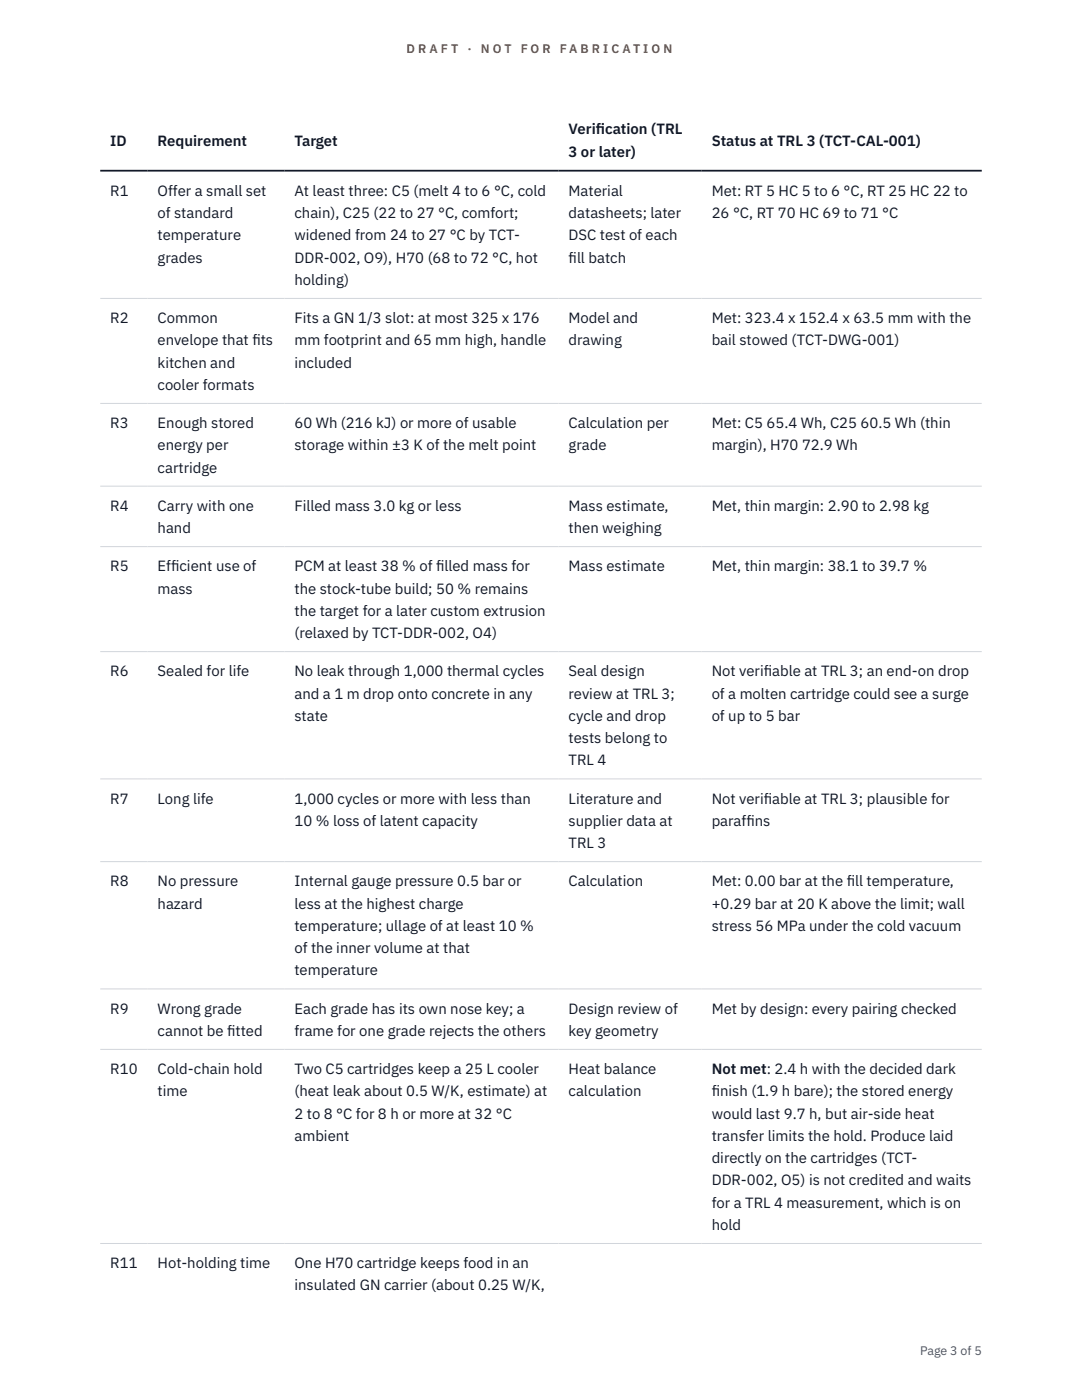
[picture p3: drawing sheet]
<svg xmlns="http://www.w3.org/2000/svg" width="216mm" height="279mm" viewBox="0 0 216 279" stroke-linecap="round" stroke-linejoin="round" font-family="sans-serif">
<defs><g id="words">
<g font-size="3" fill="#111827">
<text x="22" y="29.1">ID</text>
<text x="31.5" y="29.1">Requirement</text>
<text x="58.8" y="29.1">Target</text>
<text x="113.5" y="26.8">Verif</text>
<text x="118.9" y="26.8">ication (TRL</text>
<text x="142" y="29.1">Status at TRL 3 (TCT-CAL-001)</text>
<text x="113.5" y="31.3">3 or later)</text>
<text x="22" y="39.1">R1</text>
<text x="31.5" y="39.1">Offer a small set</text>
<text x="58.8" y="39.1">At least three: C5 (melt 4 to 6 °C, cold</text>
<text x="113.5" y="39.1">Material</text>
<text x="142" y="39.1">Met: RT 5 HC 5 to 6 °C, RT 25 HC 22 to</text>
<text x="31.5" y="43.5">of standard</text>
<text x="31.5" y="48">temperature</text>
<text x="58.8" y="43.5">chain), C25 (22 to 27 °C, comfort;</text>
<text x="58.8" y="48">widened from 24 to 27 °C by TCT-</text>
<text x="113.5" y="43.5">datasheets; later</text>
<text x="113.5" y="48">DSC test of each</text>
<text x="142" y="43.5">26 °C, RT 70 HC 69 to 71 °C</text>
<text x="31.5" y="52.4">grades</text>
<text x="58.8" y="52.4">DDR-002, O9), H70 (68 to 72 °C, hot</text>
<text x="113.5" y="52.4">f</text>
<text x="113.5" y="52.4">ill batch</text>
<text x="58.8" y="56.9">holding)</text>
<text x="22" y="64.5">R2</text>
<text x="31.5" y="64.5">Common</text>
<text x="58.8" y="64.5">Fits a GN 1/3 slot: at most 325 x 176</text>
<text x="113.5" y="64.5">Model and</text>
<text x="142" y="64.5">Met: 323.4 x 152.4 x 63.5 mm with the</text>
<text x="31.5" y="68.9">envelope that f</text>
<text x="50.4" y="68.9">its</text>
<text x="58.8" y="68.9">mm footprint and 65 mm high, handle</text>
<text x="113.5" y="68.9">drawing</text>
<text x="142" y="68.9">bail stowed (TCT-DWG-001)</text>
<text x="31.5" y="73.4">kitchen and</text>
<text x="31.5" y="77.8">cooler formats</text>
<text x="58.8" y="73.4">included</text>
<text x="22" y="85.4">R3</text>
<text x="31.5" y="85.4">Enough stored</text>
<text x="31.5" y="89.9">energy per</text>
<text x="58.8" y="85.4">60 Wh (216 kJ) or more of usable</text>
<text x="58.8" y="89.9">storage within ±3 K of the melt point</text>
<text x="113.5" y="85.4">Calculation per</text>
<text x="113.5" y="89.9">grade</text>
<text x="142" y="85.4">Met: C5 65.4 Wh, C25 60.5 Wh (thin</text>
<text x="142" y="89.9">margin), H70 72.9 Wh</text>
<text x="31.5" y="94.3">cartridge</text>
<text x="22" y="101.9">R4</text>
<text x="31.5" y="101.9">Carry with one</text>
<text x="58.8" y="101.9">Filled mass 3.0 kg or less</text>
<text x="113.5" y="101.9">Mass estimate,</text>
<text x="142" y="101.9">Met, thin margin: 2.90 to 2.98 kg</text>
<text x="31.5" y="106.4">hand</text>
<text x="113.5" y="106.4">then weighing</text>
<text x="22" y="114">R5</text>
<text x="31.5" y="114">Eff</text>
<text x="31.5" y="118.5">mass</text>
<text x="34.1" y="114">icient use of</text>
<text x="58.8" y="114">PCM at least 38 % of f</text>
<text x="58.8" y="118.5">the stock-tube build; 50 % remains</text>
<text x="87" y="114">illed mass for</text>
<text x="113.5" y="114">Mass estimate</text>
<text x="142" y="114">Met, thin margin: 38.1 to 39.7 %</text>
<text x="58.8" y="122.9">the target for a later custom extrusion</text>
<text x="58.8" y="127.3">(relaxed by TCT-DDR-002, O4)</text>
<text x="22" y="135">R6</text>
<text x="31.5" y="135">Sealed for life</text>
<text x="58.8" y="135">No leak through 1,000 thermal cycles</text>
<text x="113.5" y="135">Seal design</text>
<text x="142" y="135">Not verif</text>
<text x="152.4" y="135">iable at TRL 3; an end-on drop</text>
<text x="58.8" y="139.4">and a 1 m drop onto concrete in any</text>
<text x="58.8" y="143.9">state</text>
<text x="113.5" y="139.4">review at TRL 3;</text>
<text x="113.5" y="143.9">cycle and drop</text>
<text x="142" y="139.4">of a molten cartridge could see a surge</text>
<text x="142" y="143.9">of up to 5 bar</text>
<text x="113.5" y="148.3">tests belong to</text>
<text x="113.5" y="152.7">TRL 4</text>
<text x="22" y="160.4">R7</text>
<text x="31.5" y="160.4">Long life</text>
<text x="58.8" y="160.4">1,000 cycles or more with less than</text>
<text x="113.5" y="160.4">Literature and</text>
<text x="142" y="160.4">Not verif</text>
<text x="152.4" y="160.4">iable at TRL 3; plausible for</text>
<text x="58.8" y="164.8">10 % loss of latent capacity</text>
<text x="113.5" y="164.8">supplier data at</text>
<text x="142" y="164.8">paraff</text>
<text x="148.9" y="164.8">ins</text>
<text x="113.5" y="169.3">TRL 3</text>
<text x="22" y="176.9">R8</text>
<text x="31.5" y="176.9">No pressure</text>
<text x="58.8" y="176.9">Internal gauge pressure 0.5 bar or</text>
<text x="113.5" y="176.9">Calculation</text>
<text x="142" y="176.9">Met: 0.00 bar at the f</text>
<text x="168.9" y="176.9">ill temperature,</text>
<text x="31.5" y="181.3">hazard</text>
<text x="58.8" y="181.3">less at the highest charge</text>
<text x="58.8" y="185.8">temperature; ullage of at least 10 %</text>
<text x="142" y="181.3">+0.29 bar at 20 K above the limit; wall</text>
<text x="142" y="185.8">stress 56 MPa under the cold vacuum</text>
<text x="58.8" y="190.2">of the inner volume at that</text>
<text x="58.8" y="194.7">temperature</text>
<text x="22" y="202.3">R9</text>
<text x="31.5" y="202.3">Wrong grade</text>
<text x="58.8" y="202.3">Each grade has its own nose key; a</text>
<text x="113.5" y="202.3">Design review of</text>
<text x="142" y="202.3">Met by design: every pairing checked</text>
<text x="31.5" y="206.7">cannot be f</text>
<text x="45.3" y="206.7">itted</text>
<text x="58.8" y="206.7">frame for one grade rejects the others</text>
<text x="113.5" y="206.7">key geometry</text>
<text x="22" y="214.3">R10</text>
<text x="31.5" y="214.3">Cold-chain hold</text>
<text x="58.8" y="214.3">Two C5 cartridges keep a 25 L cooler</text>
<text x="113.5" y="214.3">Heat balance</text>
<text x="142" y="214.3">Not met: 2.4 h with the decided dark</text>
<text x="31.5" y="218.8">time</text>
<text x="58.8" y="218.8">(heat leak about 0.5 W/K, estimate) at</text>
<text x="113.5" y="218.8">calculation</text>
<text x="142" y="218.8">f</text>
<text x="142" y="218.8">inish (1.9 h bare); the stored energy</text>
<text x="58.8" y="223.2">2 to 8 °C for 8 h or more at 32 °C</text>
<text x="58.8" y="227.7">ambient</text>
<text x="142" y="223.2">would last 9.7 h, but air-side heat</text>
<text x="142" y="227.7">transfer limits the hold. Produce laid</text>
<text x="142" y="232.1">directly on the cartridges (TCT-</text>
<text x="142" y="236.6">DDR-002, O5) is not credited and waits</text>
<text x="142" y="241">for a TRL 4 measurement, which is on</text>
<text x="142" y="245.5">hold</text>
<text x="22" y="253.1">R11</text>
<text x="31.5" y="253.1">Hot-holding time</text>
<text x="58.8" y="253.1">One H70 cartridge keeps food in an</text>
<text x="58.8" y="257.5">insulated GN carrier (about 0.25 W/K,</text>
</g>
<g font-size="2.5" fill="#b45309">
<text x="81.1" y="10.5">D R A F T</text>
<text x="93.3" y="10.5">·</text>
<text x="95.9" y="10.5">N O T</text>
<text x="103.9" y="10.5">F O R</text>
<text x="111.7" y="10.5">F A B R I C A T I O N</text>
</g>
<text font-size="2.5" fill="#4b5563" x="183.6" y="270.3">Page 3 of 5</text>
</g></defs>
<path d="M20 59.6h175.9M20 80.5h175.9M20 97h175.9M20 109.1h175.9M20 130h175.9M20 155.4h175.9M20 172h175.9M20 197.4h175.9M20 209.4h175.9M20 248.2h175.9" fill="none" stroke="#d1d5db" stroke-width=".2"/>
<path d="M20 34.1h175.9" fill="none" stroke="#111827" stroke-width=".35"/>
<use href="#words"/>
</svg>
